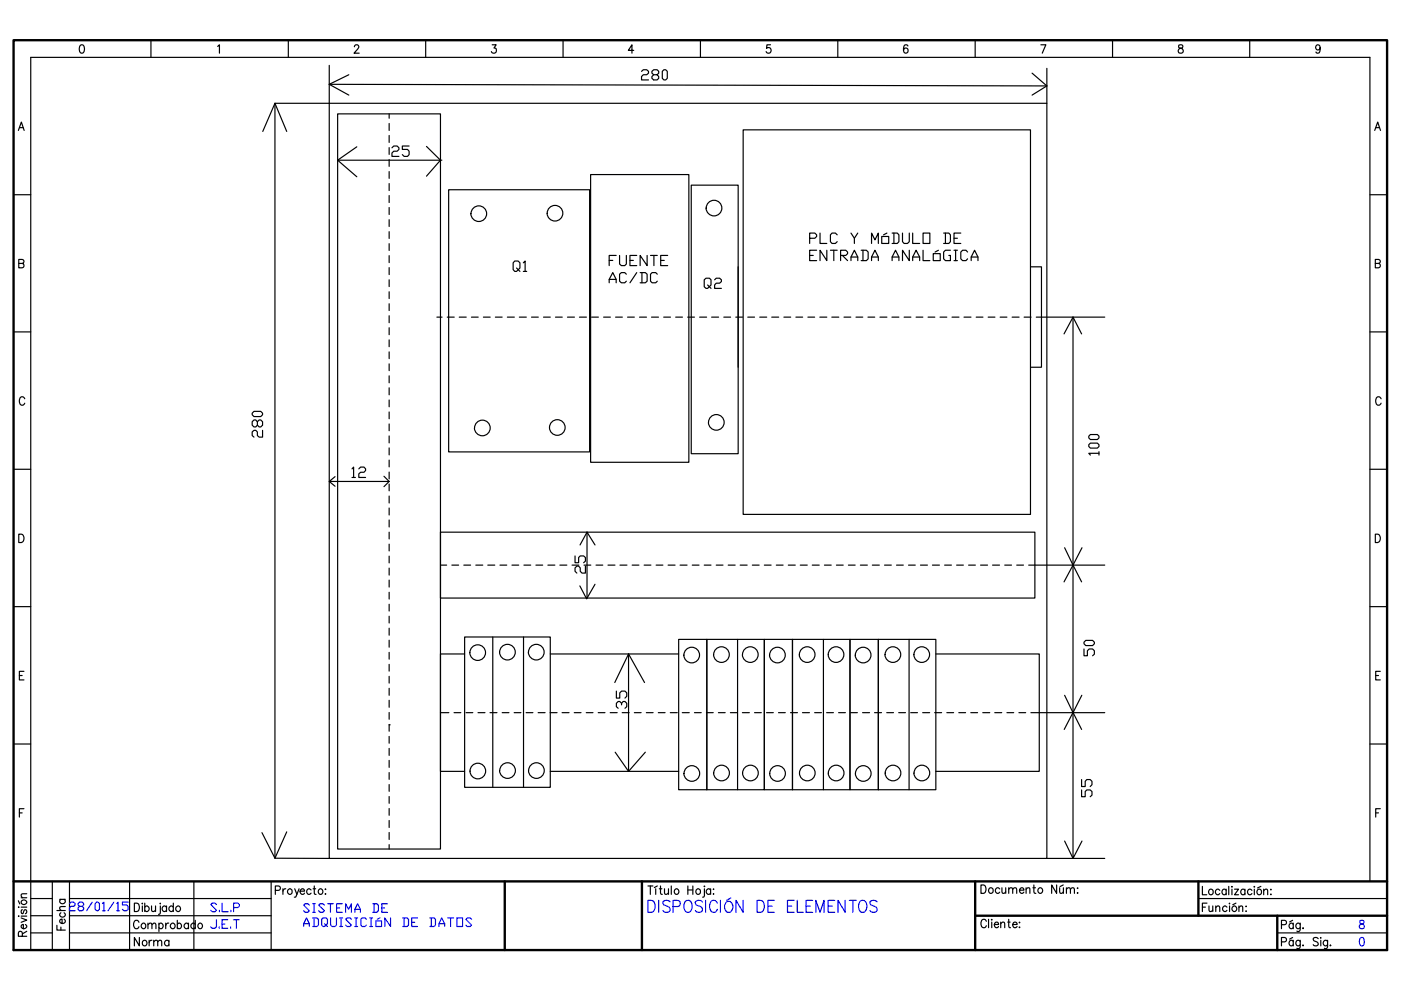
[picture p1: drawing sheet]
<svg xmlns="http://www.w3.org/2000/svg" width="297mm" height="210mm" viewBox="0 0 297 210" stroke-linecap="round" stroke-linejoin="round" font-family="sans-serif">
<!-- layer: Caddy_1 -->
<g fill="none" stroke="#00f" stroke-width=".25">
<path d="M137.4 190.9h.7a1.41 1.41 0 0 1 .8 1.3 1.41 1.41 0 0 1-.8 1.2h-.7zM139.7 190.9v2.5M142.1 191.2a.83 .83 0 0 0-.9-.4 .83 .83 0 0 0-.7 .7l.3 .4 .8 .3a.62 .62 0 0 1 .5 .7 .62 .62 0 0 1-.6 .5h-.4l-.6-.3M142.7 192.2h1a.66 .66 0 0 0 .6-.6 .66 .66 0 0 0-.6-.7h-1v2.5M145.2 191.2a.84 .84 0 0 1 1-.3 .84 .84 0 0 1 .5 1 1.14 1.14 0 0 1-1 1.5 1.62 1.62 0 0 1-.5-2.2zM148.9 191.2a.84 .84 0 0 0-.8-.3 .84 .84 0 0 0-.7 .6l.2 .4 .9 .3a.63 .63 0 0 1 .4 .7 .63 .63 0 0 1-.5 .5l-.8-.1-.2-.2M149.6 190.9v2.5M152.1 191.5a.85 .85 0 0 0-1-.6 .85 .85 0 0 0-.6 1v.6a.84 .84 0 0 0 .5 .9 .84 .84 0 0 0 1-.3l.1-.3M152.7 190.9v2.5M154.1 191.2l.2-.1a1.2 1.2 0 0 1 1.1 .9 1.2 1.2 0 0 1-.5 1.3l-.2 .1a1.2 1.2 0 0 1-1.1-.8 1.2 1.2 0 0 1 .5-1.4zM154.9 190.4l-.8 .5M157.6 190.9v2.5l-1.6-2.5v2.5"/>
<path d="M160.5 190.9h.8a1.41 1.41 0 0 1 .8 1.3 1.41 1.41 0 0 1-.8 1.2h-.8zM162.8 192.1h.9M164.2 190.9h-1.4v2.5h1.4M167 192.1h.9M168.4 190.9h-1.4v2.5h1.4M169 190.9v2.5h1.3M170.9 192.1h.9M172.3 190.9h-1.4v2.5h1.4M173 193.4v-2.5l.9 2.5 .8-2.5v2.5M175.6 192.1h.8M177 190.9h-1.4v2.5h1.4M179.2 190.9v2.5l-1.5-2.5v2.5"/>
<path d="M180 190.9h1.6M180.8 190.9v2.5M182.2 191.2l.5-.3a1.29 1.29 0 0 1 1.1 .8 1.29 1.29 0 0 1-.2 1.4l-.5 .3h-.4l-.5-.3a1.85 1.85 0 0 1 0-1.9zM186 191.2a.84 .84 0 0 0-.9-.3 .84 .84 0 0 0-.7 .6l.3 .4 .8 .3a.62 .62 0 0 1 .5 .7 .62 .62 0 0 1-.6 .5l-.7-.1-.3-.2M288.4 195.2l-.1 .4a.66 .66 0 0 0 .8 .4 .55 .55 0 0 1 0 .8 .55 .55 0 0 1-.8-.1 .61 .61 0 0 1 0-.6 .61 .61 0 0 1 .7-.3l.2-.4a.54 .54 0 0 0-.8-.2zM288.5 198.9l.3-.1a1.13 1.13 0 0 1 0 1.7h-.1a1.17 1.17 0 0 1-.2-1.6z"/>
</g>
<g fill="none" stroke="#000" stroke-width=".25">
<path d="M17.1 9.6l.3-.1a1.07 1.07 0 0 1 0 1.8h-.1a1.17 1.17 0 0 1-.2-1.7zM32 8.5v3.7M46.1 9.8l.4-.3v1.8M61.1 8.5v3.7M75.1 9.9l.3-.4 .6 .2a.55 .55 0 0 1-.2 .7l-.7 .9h1.1M90.3 8.5v3.7M104.4 9.5h.8l-.5 .7a.56 .56 0 0 1 .5 .9 .56 .56 0 0 1-1-.2M119.4 8.5v3.7M134.4 10.7h-1.2l.8-1.2v1.8M148.5 8.5v3.7M163.4 9.5h-.8l-.1 .8a.57 .57 0 0 1 .9 0 .57 .57 0 0 1-.1 .8 .57 .57 0 0 1-.9-.2M177.6 8.5v3.7"/>
<path d="M192.5 9.8a.47 .47 0 0 0-.7-.2l-.2 .2a1.07 1.07 0 0 0 .4 1.5 .52 .52 0 0 0 .6-.5 .52 .52 0 0 0-.5-.6 .52 .52 0 0 0-.5 .5M206.8 8.5v3.7M220.7 9.5h1l-.7 1.8M235.9 8.5v3.7M249.9 9.6v.5l.2 .1a.57 .57 0 0 1 .8 .5 .57 .57 0 0 1-.7 .6 .52 .52 0 0 1-.4-.6 .52 .52 0 0 1 .4-.4l.5-.2 .1-.3a.57 .57 0 0 0-.9-.2zM265 8.5v3.7M279.9 10.1a.49 .49 0 0 1-.7 .4 .49 .49 0 0 1-.2-.8 .49 .49 0 0 1 .8 .1l.1 .3a.86 .86 0 0 1-.6 1.2l-.3-.3M3.9 27.7l.6-1.8 .6 1.8M4.1 27.1h.8M291.5 27.7l.6-1.8 .6 1.8M291.7 27.1h.8M2.9 41.3h3.6"/>
<path d="M4 55h.7l.3 .2 .1 .3-.4 .4a.47 .47 0 0 1 .4 .4 .47 .47 0 0 1-.4 .5h-.7zM4 55.9h.7M290.4 41.3h3.7M291.6 55h.7l.3 .2 .1 .3-.4 .4a.47 .47 0 0 1 .4 .4 .47 .47 0 0 1-.4 .5h-.7zM291.6 55.9h.7M2.9 70.4h3.6M290.4 70.4h3.7M2.9 99.5h3.6M5.2 84.6a.57 .57 0 0 0-.8-.4 1.14 1.14 0 0 0 .1 1.7 .61 .61 0 0 0 .7-.4M290.4 99.5h3.7M292.8 84.6a.57 .57 0 0 0-.8-.4 1.14 1.14 0 0 0 .1 1.7 .61 .61 0 0 0 .7-.4M4 113.3a.91 .91 0 0 1 1.1 .8 .91 .91 0 0 1-1.1 .9z"/>
<path d="M291.6 113.3a.91 .91 0 0 1 1.1 .8 .91 .91 0 0 1-1.1 .9zM2.9 128.6h3.6M290.4 128.6h3.7M2.9 157.7h3.6M4.1 143.2h.6M5.1 142.3h-1v1.9h1M290.4 157.7h3.7M291.7 143.2h.6M292.7 142.3h-1v1.9h1M4.1 172.4h.6M5.1 171.5h-1v1.7M291.7 172.4h.6"/>
<path d="M292.7 171.5h-1v1.7M2.9 186.9h3.6M3.9 194.2h.1zM3.9 192.3h.1zM3.9 191l.3 .7M4.5 194.6l1.2 .5-1.2 .5M4.5 192.3h1.2M4.5 194.2h1.2M4.5 190.3h1.2M4.6 191a.59 .59 0 0 1 .9-.2 .59 .59 0 0 1 0 1 .59 .59 0 0 1-.9-.2zM4.7 198.5v-.9l-.3-.1h-.4l-.1 1h1.8M4.7 192.9a.47 .47 0 0 0-.2 .4 .47 .47 0 0 0 .2 .4l.2-.1 .3-.7h.3a.49 .49 0 0 1-.1 .8"/>
<path d="M5.4 196a.54 .54 0 0 1 0 .9 .54 .54 0 0 1-.8-.2v-.6l.4-.1v.9M5.7 189.5l-1.1 .1-.1 .4 .3 .3M5.7 197.5l-1 .5M6.5 197.8h4.6M6.5 190.5h4.6M6.5 194.2h4.6M11.1 186.9v14.5M12.1 196.2v1h1.7M12.1 193.1h1.7M12.7 190.7h1.1M12.9 193.5a.53 .53 0 0 0 0 .8 .53 .53 0 0 0 .7 0 .53 .53 0 0 0 0-.8M12.9 190.7a.53 .53 0 0 0 0 .8 .53 .53 0 0 0 .7 0 .53 .53 0 0 0 0-.8"/>
<path d="M12.9 196.6v.6M13.6 194.9a.53 .53 0 0 1 .1 .7 .53 .53 0 0 1-.8 .1 .53 .53 0 0 1-.1-.7l.4-.1v.9M13.8 192.2l-1.1 .1v.4l.3 .4M14.7 197.8h42.8M14.7 190.5h42.8M14.7 186.9v14.5M14.7 194.2h42.8M27.5 186.9v14.5M28.5 191.5a.9 .9 0 0 1 1.1 .9 .9 .9 0 0 1-1.1 .9zM29.5 195.6a.59 .59 0 0 0-.8-.5 .59 .59 0 0 0-.4 .7v.4a.59 .59 0 0 0 .5 .7 .59 .59 0 0 0 .7-.4M29.5 198.8v1.7l-1-1.7v1.7M30 196a.51 .51 0 0 1 .8-.1 .51 .51 0 0 1 0 .8 .51 .51 0 0 1-.8 0z"/>
<path d="M30.1 191.6h.1zM30.2 192.1v1.2M30.2 199.6a.53 .53 0 0 1 .8 0 .53 .53 0 0 1 0 .7 .53 .53 0 0 1-.8 0zM30.7 192.3a.53 .53 0 0 1 .8 0 .53 .53 0 0 1 0 .8 .53 .53 0 0 1-.8-.1M30.7 191.5v1.8M31.4 196.1l.3-.4 .5 .1v1.1M31.4 195.7v1.2M31.6 199.4v1.1M32.1 192.1v.9a.38 .38 0 0 0 .7 .2l.2-.2M32.2 199.4a.5 .5 0 0 0-.6 .5M32.2 196.1l.4-.4h.3l.2 .4v.8M32.6 199.7l.4-.3h.4v1.1"/>
<path d="M32.6 199.4v1.1M33 192.1v1.2M33.4 199.7l.4-.3h.4l.1 1.1M33.7 196a.56 .56 0 0 1 .9 .2 .56 .56 0 0 1-.6 .7l-.3-.2M33.7 195.7v1.8M33.9 191.6h.1zM34 192.1v1.5l-.1 .2-.3 .1M35.1 195.7v1.2M35.3 192.3a.53 .53 0 0 0-.8 0 .53 .53 0 0 0 0 .8 .53 .53 0 0 0 .8-.1M35.3 192.1v1.2M35.8 195.7a.58 .58 0 0 0-.7 .5M35.8 199.6a.53 .53 0 0 0-.8 0 .53 .53 0 0 0 0 .7 .53 .53 0 0 0 .8 0"/>
<path d="M35.8 199.4v1.1M36.7 192.3a.53 .53 0 0 0-.7 0 .53 .53 0 0 0 0 .8 .53 .53 0 0 0 .7-.1M36.7 191.5v1.8M37.6 196a.56 .56 0 0 1 .9 .2 .56 .56 0 0 1-.6 .7l-.3-.2M37.6 195.1v1.8M40 196a.53 .53 0 0 0-.8-.1 .53 .53 0 0 0 0 .8 .53 .53 0 0 0 .8 0M40 195.7v1.2M41.1 186.9v14.5M41.4 196a.53 .53 0 0 0-.8-.1 .53 .53 0 0 0 0 .8 .53 .53 0 0 0 .8 0M41.4 195.1v1.8M42 196a.51 .51 0 0 1 .8-.1 .51 .51 0 0 1 0 .8 .51 .51 0 0 1-.8 0zM57.5 186.9v14.5"/>
<path d="M58.4 188.8h.7a.47 .47 0 0 0 .4-.5 .47 .47 0 0 0-.4-.5h-.7v1.8M60 188.4v1.2M60.6 188.4l-.4 .2-.2 .3M61 188.7a.51 .51 0 0 1 .8 0 .51 .51 0 0 1 0 .7 .51 .51 0 0 1-.8 0zM62.5 188.4l.4 1.2M63.4 188.4l-.7 1.7-.3 .1M63.6 188.9h1a.47 .47 0 0 0-.5-.5 .47 .47 0 0 0-.5 .5l.1 .5a.47 .47 0 0 0 .4 .2 .47 .47 0 0 0 .5-.2M66 188.7a.53 .53 0 0 0-.8-.1 .53 .53 0 0 0 0 .8 .53 .53 0 0 0 .8 0M66.4 188.4h.5M66.6 187.8l.1 1.7 .3 .1M67.6 188.7a.51 .51 0 0 1 .7 0 .51 .51 0 0 1 0 .7 .51 .51 0 0 1-.7 0zM68.9 189.5h.2z"/>
<path d="M69 188.4v.2zM137.4 187.8h1M137.9 187.8v1.8M139 188.4v1.2M139.4 187.8l-.7 .4M139.8 188.4h.5M140 187.8v1.5l.1 .2 .3 .1M140.9 188.4l.1 1.1 .3 .1 .4-.3M141.7 188.4v1.2M142.3 187.8v1.8M143 188.7a.51 .51 0 0 1 .8 0 .51 .51 0 0 1 0 .7 .51 .51 0 0 1-.8 0zM145.8 187.8v1.8"/>
<path d="M145.8 188.7h1.1M146.9 187.8v1.8M147.6 188.7a.51 .51 0 0 1 .8 0 .51 .51 0 0 1 0 .7 .51 .51 0 0 1-.8 0zM149.3 187.9h.1zM149.4 188.4v1.5l-.1 .2-.3 .1M150.7 188.7a.53 .53 0 0 0-.8-.1 .53 .53 0 0 0 0 .8 .53 .53 0 0 0 .8 0M150.7 188.4v1.2M151.2 189.5h.1zM151.3 188.4v.2zM208 187.6a.91 .91 0 0 1 1.1 .9 .91 .91 0 0 1-1.1 .9zM209.1 195.3a.59 .59 0 0 0-.7-.4 .59 .59 0 0 0-.4 .7v.4a.59 .59 0 0 0 .4 .7 .59 .59 0 0 0 .7-.4M209.6 194.9v1.8"/>
<path d="M209.8 188.3a.55 .55 0 0 1 .8 .5 .55 .55 0 0 1-.8 .5l-.2-.4zM210.2 195h.2zM210.3 195.5v1.2M210.8 196h.9l-.1-.3a.51 .51 0 0 0-.7 .1 .51 .51 0 0 0 .1 .7 .51 .51 0 0 0 .7-.1M212 188.5a.53 .53 0 0 0-.8-.1 .53 .53 0 0 0 0 .8 .53 .53 0 0 0 .8 0M212.2 195.8l.4-.3 .3 .1 .1 1.1M212.2 195.5v1.2M212.4 188.2l.1 1.1 .4 .1 .3-.3M213.2 188.2v1.2M213.7 195.5h.5M213.9 188.6l.3-.4 .4 .1 .1 1.1M213.9 194.9v1.5l.1 .2 .2 .1"/>
<path d="M213.9 188.2v1.2M214.7 188.6l.4-.4 .4 .1 .1 1.1M214.7 196h.9a.47 .47 0 0 0-.4-.5 .47 .47 0 0 0-.5 .5v.2a.49 .49 0 0 0 .4 .5 .49 .49 0 0 0 .5-.3M216.1 196.6h.1zM216.1 195.6h.1zM216.2 188.7h.9a.47 .47 0 0 0-.5-.5 .47 .47 0 0 0-.4 .5v.2a.49 .49 0 0 0 .3 .5 .49 .49 0 0 0 .6-.2M217.6 188.6l.3-.4 .4 .1 .1 1.1M217.6 188.2v1.2M219 188.2h.5M219.2 187.6v1.5l.1 .2 .3 .1M220.1 188.5a.53 .53 0 0 1 .8-.1 .53 .53 0 0 1 0 .8 .53 .53 0 0 1-.8 0zM224 187.6v1.8l-1-1.8v1.8"/>
<path d="M224.7 188.2v1.1l.4 .1 .4-.3M225.4 187.6l-.7 .4M225.5 188.2v1.2M226.1 188.6l.4-.4 .4 .1v1.1M226.1 188.2v1.2M226.9 188.6l.4-.4 .4 .1 .1 1.1M228.4 189.3h.2zM228.4 188.3h.2zM254.1 190.5h40M254.9 187.9v1.8h1M254.9 192.3h.7M255.9 191.5h-1v1.8"/>
<path d="M256.3 192.1l.1 1.1 .4 .1 .3-.3M256.5 188.6a.55 .55 0 0 1 .7 .5 .55 .55 0 0 1-.7 .5l-.3-.4zM257.1 192.1v1.2M257.8 192.4l.3-.3 .4 .1 .1 1.1M257.8 192.1v1.2M258.6 188.8a.53 .53 0 0 0-.8-.1 .53 .53 0 0 0 0 .8 .53 .53 0 0 0 .8 0M260 188.8a.56 .56 0 0 0-1 .2 .56 .56 0 0 0 .7 .7l.3-.2M260 188.5v1.2M260.1 192.3a.53 .53 0 0 0-.7 0 .53 .53 0 0 0 0 .8 .53 .53 0 0 0 .7-.1M260.5 187.9v1.8M260.6 191.6h.1zM260.7 192.1v1.2"/>
<path d="M261.1 188h.2zM261.2 188.5v1.2M261.7 188.5h.9l-.9 1.2h.9M262 191.5l-.6 .3M262.7 192.4l.4-.3 .3 .1 .1 1.1M262.7 192.1v1.2M263.9 188.8a.56 .56 0 0 0-.9 .2 .56 .56 0 0 0 .7 .7l.2-.2M263.9 188.5v1.2M264.1 193.2h.1zM264.2 192.1v.1zM265.4 188.8a.53 .53 0 0 0-.7-.1 .53 .53 0 0 0 0 .8 .53 .53 0 0 0 .7 0M265.9 188h.1z"/>
<path d="M265.9 188.5v1.2M266.7 188.6a.55 .55 0 0 1 .8 .5 .55 .55 0 0 1-.8 .5l-.2-.4zM267.3 187.9l-.7 .4M267.9 188.9l.4-.4 .4 .1 .1 1.1M267.9 188.5v1.2M269.4 189.6h.1zM269.4 188.6h.1zM270.8 197.8h23.3M271.7 196.1h.7a.47 .47 0 0 0 .4-.5 .47 .47 0 0 0-.4-.5h-.7v1.8M271.7 199.7h.7a.47 .47 0 0 0 .4-.5 .47 .47 0 0 0-.4-.4h-.7v1.7M274.1 195.1l-.7 .4M274.1 198.8l-.7 .3"/>
<path d="M274.2 196a.56 .56 0 0 0-.9 .2 .56 .56 0 0 0 .6 .7l.3-.2M274.2 199.6a.56 .56 0 0 0-.9 .2 .56 .56 0 0 0 .6 .7l.3-.2M274.2 195.7v1.2M274.2 199.4v1.1M275.7 196a.53 .53 0 0 0-.8-.1 .53 .53 0 0 0 0 .8 .53 .53 0 0 0 .8 0M275.7 195.7l-.1 1.6-.2 .2-.4-.1M275.7 199.6a.53 .53 0 0 0-.8 0 .53 .53 0 0 0 0 .7 .53 .53 0 0 0 .8 0M275.7 199.4l-.1 1.6-.2 .1h-.4M276.2 196.8h.2zM279.5 199a.58 .58 0 0 0-.6-.3 .58 .58 0 0 0-.5 .5l.2 .2 .7 .4a.42 .42 0 0 1 .2 .4 .42 .42 0 0 1-.4 .3h-.5l-.2-.2M280 198.9h.1zM280 199.4v1.1"/>
<path d="M281.5 199.6a.53 .53 0 0 0-.8 0 .53 .53 0 0 0 0 .7 .53 .53 0 0 0 .8 0M281.5 199.4l-.1 1.6-.2 .1h-.4M290.4 186.9v-174.7h-283.9v189.2M276.3 200.4v.1zM282.1 200.4v.1z"/>
<circle cx="36.6" cy="196.4" r=".56"/>
<circle cx="37.7" cy="192.7" r=".55"/>
<circle cx="261.7" cy="192.7" r=".56"/>
</g>
<path d="M2.9 8.5h291.2v192.9h-291.2zM2.9 186.9h291.2M107 186.9v14.5M136.1 186.9v14.5M206.8 186.9v14.5M206.8 194.2h87.3M254.1 186.9v7.3M270.8 194.2v7.2" fill="none" stroke="#000" stroke-width=".5"/>
<!-- layer: 0 -->
<g fill="none" stroke="#00f" stroke-width=".25">
<path d="M14.7 191.6l.3-.3h.6l.3 .3v.3l-.3 .3h-.6l-.3 .3v.6h1.2M16.8 192.2l-.2 .3v.3l.2 .3h.6l.3-.3v-.3l-.3-.3h-.6l-.2-.3v-.3l.2-.3h.6l.3 .3v.3l-.3 .3M19.6 191.3l-1.2 1.8M20.2 191.6l.3-.3h.3l.3 .3v1.2l-.3 .3h-.3l-.3-.3zM21.7 191.6l.3-.3v1.8M21.7 193.1h.6M24.1 191.3l-1.2 1.8M24.7 191.6l.3-.3v1.8M24.7 193.1h.7M27.2 191.3h-1.2v.6h.8l.4 .3v.6l-.4 .3h-.6l-.2-.3M45.9 191.8l-.3-.3h-.6l-.3 .3 1.2 1.2-.3 .3h-.6l-.3-.3M45.9 195v1.5l-.3 .3h-.6l-.3-.3"/>
<path d="M46.5 196.5v.3M46.5 193v.3M47.1 195.9h.6M47.1 191.5v1.8h1.2M48.3 195h-1.2v1.8h1.2M48.9 196.5v.3M48.9 193v.3M49.5 195h1.2M49.5 192.4h1l.3-.3v-.3l-.3-.3h-1v1.8M50.1 195v1.8M64.4 196.4v-.6l.6-1.2 .6 1.2v.6M64.4 195.8h1.2"/>
<path d="M65.6 191.9l-.3-.3h-.6l-.3 .3 1.2 1.2-.3 .3h-.6l-.3-.3M66.3 194.6h.9l.3 .3v1.2l-.3 .3h-.9M66.3 193.4h.6M66.3 191.6h.6M66.6 191.6v1.8M66.6 194.6v1.8M68.2 194.9l.3-.3h.6l.3 .3v.9l-.6 .6h-.3l-.3-.3zM68.8 191.9l-.3-.3h-.6l-.3 .3 1.2 1.2-.3 .3h-.6l-.3-.3M68.8 195.8l.6 .6M69.5 191.6h1.2M70.1 191.6v1.8M70.1 194.6v1.5l.3 .3h.6l.3-.3v-1.5"/>
<path d="M71.4 192.5h.6M72 196.4h.6M72 194.6h.6M72.3 194.6v1.8M72.6 191.6h-1.2v1.8h1.2M73.3 193.4v-1.8l.6 1.2 .6-1.2v1.8M74.5 194.9l-.3-.3h-.6l-.3 .3 1.2 1.2-.3 .3h-.6l-.3-.3M75.2 193.4v-.6l.6-1.2 .6 1.2v.6M75.2 192.8h1.2M75.2 196.4h.6M75.2 194.6h.6M75.5 194.6v1.8"/>
<path d="M77.7 194.9l-.3-.3h-.6l-.3 .3v1.2l.3 .3h.6l.3-.3M78.4 196.4h.6M78.4 194.6h.6M78.7 194.6v1.8M79 191.6h.9l.3 .3v1.2l-.3 .3h-.9M79.3 191.6v1.8M79.7 195.3h1.2v1.1h-1.2zM80.6 194.6l-.6 .3M80.9 192.5h.6M82.2 191.6h-1.3v1.8h1.3M82.8 194.6v1.8l-1.2-1.8v1.8M85.4 194.6h.9l.3 .3v1.2l-.3 .3h-.9"/>
<path d="M85.7 194.6v1.8M87.3 195.6h.6M88.5 194.6h-1.2v1.8h1.2M91.1 194.6h.9l.3 .3v1.2l-.3 .3h-.9M91.4 194.6v1.8M93 196.4v-.6l.6-1.2 .7 1.2v.6M93 195.8h1.3M95 194.6h1.2M95.5 194.6v1.8M96.9 194.6h1.2v1.8h-1.2zM100 194.9l-.3-.3h-.6l-.3 .3 1.2 1.2-.3 .3h-.6l-.3-.3"/>
</g>
<g fill="none" stroke="#000" stroke-width=".25">
<path d="M69.8 13.9v8h-11.5v160.1h11.5M69.8 17.9l152.2 .3M69.8 17.9l4.2 2.3M74 15.8l-4.2 2.1M136 15.1l.4-.3h.7l.4 .3v.4l-.4 .3h-.7l-.4 .4v.7h1.5M138.6 15.8l-.4 .4v.4l.4 .3h.7l.4-.3v-.4l-.4-.4h-.7l-.4-.3v-.4l.4-.3h.7l.4 .3v.4l-.4 .3M140.4 15.1l.4-.3h.3l.4 .3v1.5l-.4 .3h-.3l-.4-.3zM218.8 15.5l3.2 2.7M222 14.5v7.4M222 18.2l-3.2 2M55.7 27.9l2.6-6 2.5 6M69.8 21.9h152.2v160.1h-152.2z"/>
<path d="M71.6 24.1h21.8v155.9h-21.8zM71.6 34h22.1M71.6 34l4 3.5M75.6 31.1l-4 2.9M82.5 24.1v1M82.5 26.2v1.5M82.5 28.7v1.5M82.5 31.3v1.4M82.5 33.8v1.5M82.5 36.4v1.4M82.5 38.9v1.5M83.1 31.3l.4-.3h.7l.4 .3v.4l-.4 .4h-.7l-.4 .3v.8h1.5"/>
<path d="M86.7 31h-1.4v.7h1.1l.3 .4v.7l-.3 .4h-.7l-.4-.4M90.4 31l3 3-3 3.4M125.2 37h20.8v61h-20.8zM146.6 39.3h9.9v56.9h-9.9zM157.6 27.5h60.9v81.6h-60.9zM82.5 41.5v1.4M82.5 44v1.5M82.5 46.6v1.4M82.5 49.1v1.5M82.5 51.7v1.4M82.5 54.2v1.5M82.5 56.7v1.5"/>
<path d="M82.5 59.3v1.5M95.1 40.2h29.9v55.6h-29.9zM99.9 45.3a1.67 1.67 0 0 1 2.4-1.4 1.67 1.67 0 0 1 .2 2.8 1.67 1.67 0 0 1-2.6-1l-.1-.4M109.1 55.3h.8l.3 .4v1.1l-.7 .7h-.4l-.3-.3v-1.5zM109.5 56.8l.7 .7M111 55.7l.3-.4v2.2M111 57.5h.7M116 45.2a1.67 1.67 0 0 1 2.4-1.4 1.67 1.67 0 0 1 .3 2.8 1.67 1.67 0 0 1-2.6-.9l-.1-.5M129.2 60v-.8l.7-1.4 .7 1.4v.8M129.2 55.2h.7M129.2 59.2h1.4M130.6 54.2h-1.4v2.1"/>
<path d="M131.4 54.2v1.8l.3 .3h.8l.3-.3v-1.8M132.8 58.1l-.3-.3h-.8l-.3 .3v1.5l.3 .4h.8l.3-.4M133.6 55.2h.7M135 54.2h-1.4v2.1h1.4M135 57.8l-1.4 2.2M135.7 57.8h1.1l.4 .3v1.5l-.4 .4h-1.1M136.1 57.8v2.2M137.2 54.2v2.1l-1.5-2.1v2.1M137.9 54.2h1.5M138.6 54.2v2.1M139.4 58.1l-.4-.3h-.7l-.4 .3v1.5l.4 .4h.7l.4-.4M140.1 55.2h.7"/>
<path d="M141.6 54.2h-1.5v2.1h1.5M149.3 59.3l.4-.3h.7l.3 .3v1.1l-.7 .7h-.3l-.4-.3zM149.7 44.1a1.67 1.67 0 0 1 2.5-1.4 1.67 1.67 0 0 1 .2 2.8 1.67 1.67 0 0 1-2.6-.9l-.1-.5M151.5 59.3l.3-.3h.8l.4 .3v.4l-.4 .3h-.8l-.3 .4v.7h1.5M156.5 56.6v21.3M171.7 50.5h1.1l.3-.4v-.3l-.3-.4h-1.1v2.2M171.7 54.2h.7M173.1 53.1h-1.4v2.2h1.4M173.9 49.4v2.2h1.4M175.3 53.1v2.2l-1.4-2.2v2.2M176.1 53.1h1.4M176.8 53.1v2.2"/>
<path d="M177.5 49.8l-.4-.4h-.7l-.3 .4v1.4l.3 .4h.7l.4-.4M178.2 54.2h1.1l.4-.4v-.4l-.4-.3h-1.1v2.2M178.6 54.2l1.1 1.1M180.4 49.4l.7 1.1v1.1M180.4 55.3v-.8l.7-1.4 .8 1.4v.8M180.4 54.5h1.5M181.9 49.4l-.8 1.1M182.6 53.1h1.1l.4 .3v1.5l-.4 .4h-1.1M183 53.1v2.2M184.8 51.6v-2.2l.7 1.5 .7-1.5v2.2M184.8 55.3v-.8l.7-1.4 .7 1.4v.8M184.8 54.5h1.4"/>
<path d="M186.9 50.1h1.5v1.5h-1.5zM188 49.4l-.7 .4M189.1 49.4h1.1l.4 .4v1.4l-.4 .4h-1.1M189.1 55.3v-.8l.8-1.4 .7 1.4v.8M189.1 54.5h1.5M189.5 49.4v2.2M191.3 49.4v1.8l.4 .4h.7l.4-.4v-1.8M192.8 53.1v2.2l-1.5-2.2v2.2M193.5 49.4v2.2h1.5M193.5 55.3v-.8l.7-1.4 .8 1.4v.8M193.5 54.5h1.5M195.7 49.4h1.4v2.2h-1.4z"/>
<path d="M195.7 53.1v2.2h1.4M197.9 53.8h1.4v1.5h-1.4zM199 53.1l-.8 .3M200.1 49.4h1.1l.3 .4v1.4l-.3 .4h-1.1M200.4 49.4v2.2M201.5 53.1h-1.1l-.3 .3v1.5l.3 .4h1.1v-1.1h-.3M202.3 50.5h.7M202.3 53.1h.7M202.3 55.3h.7M202.6 53.1v2.2M203.7 49.4h-1.4v2.2h1.4M205.1 53.4l-.3-.3h-.7l-.4 .3v1.5l.4 .4h.7l.3-.4"/>
<path d="M205.9 55.3v-.8l.7-1.4 .7 1.4v.8M205.9 54.5h1.4M218.5 56.6h2.3v21.3h-2.3M82.5 61.9v1.4M82.5 64.4v1.4M82.5 66.9v1.5M82.5 69.5v1.5M82.5 72.1v1.4M82.5 74.6v1.4M82.5 77.1v1.5M82.5 79.7v1.5M92.6 67.2h1.1"/>
<path d="M94.8 67.2h1.5M97.4 67.2h1.4M99.9 67.2h1.5M102.5 67.2h1.4M105 67.2h1.5M107.6 67.2h1.5M110.1 67.2h1.5M112.7 67.2h1.4M115.2 67.2h1.5M117.8 67.2h1.4M120.3 67.2h1.5M122.9 67.2h1.4"/>
<path d="M125.4 67.2h1.5M128 67.2h1.4M130.5 67.2h1.5M133.1 67.2h1.4M135.6 67.2h1.5M138.1 67.2h1.5M140.7 67.2h1.5M143.3 67.2h1.4M145.8 67.2h1.4M148.3 67.2h1.5M150 60.4l.7 .7M150.9 67.2h1.5"/>
<path d="M153.5 67.2h1.4M156 67.2h1.4M158.5 67.2h1.5M161.1 67.2h1.5M163.6 67.2h1.5M166.2 67.2h1.4M168.7 67.2h1.5M171.3 67.2h1.4M173.8 67.2h1.5M176.4 67.2h1.4M178.9 67.2h1.5M181.5 67.2h1.4"/>
<path d="M184 67.2h1.5M186.6 67.2h1.4M189.1 67.2h1.5M191.7 67.2h1.4M194.2 67.2h1.5M196.8 67.2h1.4M199.3 67.2h1.4M201.8 67.2h1.5M204.4 67.2h1.5M207 67.2h1.4M209.5 67.2h1.4M212 67.2h1.5"/>
<path d="M214.6 67.2h1.5M217.1 67.2h1.5M219.7 67.2h14.5M227.5 67.2v114.8l1.9-3.7M227.5 67.2l-1.9 3.6M227.5 67.2l1.8 3.6M53.8 87.2h1.5l.4 .4v.3l-.4 .4h-1.5l-.3-.4v-.3zM54.6 89.4l-.4-.4h-.4l-.3 .4v.7l.3 .4h.4l.4-.4v-.7l.3-.4h.4l.4 .4v.7l-.4 .4h-.4l-.3-.4M55.7 91.2v1.5h-.8l-.3-.4v-.7l-.4-.4h-.4l-.3 .4v.7l.3 .4M74.6 99.4l.4-.4v2.2M76.1 99.4l.4-.4h.7l.3 .4v.4l-.3 .3h-.7l-.4 .4v.7h1.4M82.5 82.2v1.5"/>
<path d="M82.5 84.8v1.4M82.5 87.3v1.5M82.5 89.9v1.4M82.5 92.4v1.5M82.5 95v1.4M82.5 97.6v1.4M100.6 90.7a1.67 1.67 0 0 1 2.5-1.4 1.67 1.67 0 0 1 .2 2.9 1.67 1.67 0 0 1-2.6-1l-.1-.4M230.8 94.3l.4-.3h1.5l.3 .3v.4l-.3 .3h-1.5l-.4-.3zM230.8 92.5l.4-.4h1.5l.3 .4v.4l-.3 .3h-1.5l-.4-.3zM233 96.1h-2.2l.4 .4M233 95.8v.7M69.8 102.1l1.2 1"/>
<path d="M71 101.1l-1.2 1h12.7M74.6 101.2h.8M81.4 101l1.1 1.1M82.5 100.1v1.4M82.5 102.6v1.5M82.5 105.2v1.5M82.5 107.7v1.5M82.5 110.3v1.4M82.5 112.8v1.5M82.5 115.4v1.4M82.5 117.9v1.5M82.5 102.1l-1.1 1.1"/>
<path d="M93.4 112.8h126v14h-126zM93.4 119.8h1.3M95.8 119.8h1.4M98.3 119.8h1.5M100.9 119.8h1.5M103.4 119.8h1.5M106 119.8h1.4M108.5 119.8h1.5M111.1 119.8h1.4M113.6 119.8h1.5M116.2 119.8h1.4M118.7 119.8h1.5"/>
<path d="M121.3 119.8h1.4M121.9 117.9v1.4h.8v-1.1l.3-.3h.7l.4 .3v.8l-.4 .3M123.8 119.8h1.5M124.5 112.8v14M124.5 112.8l-1.5 2.7M124.5 112.8l1.7 2.7M126.4 119.8h1.4M128.9 119.8h1.5M131.4 119.8h1.5M134 119.8h1.5M136.6 119.8h1.4M139.1 119.8h1.4"/>
<path d="M141.6 119.8h1.5M144.2 119.8h1.5M146.8 119.8h1.4M149.3 119.8h1.4M151.8 119.8h1.5M154.4 119.8h1.5M156.9 119.8h1.5M159.5 119.8h1.5M162.1 119.8h1.4M164.6 119.8h1.4M167.1 119.8h1.5M169.7 119.8h1.5"/>
<path d="M172.2 119.8h1.5M174.8 119.8h1.4M177.3 119.8h1.5M179.9 119.8h1.4M182.4 119.8h1.5M185 119.8h1.4M187.5 119.8h1.5M190.1 119.8h1.4M192.6 119.8h1.5M195.2 119.8h1.4M197.7 119.8h1.5M200.3 119.8h1.4"/>
<path d="M202.8 119.8h1.5M205.4 119.8h1.4M207.9 119.8h1.5M210.4 119.8h1.5M213 119.8h1.5M215.6 119.8h1.4M218.1 119.8h16.1M225.7 116.1l1.8 3.7M227.5 119.8l-1.9 3.6M227.5 119.8l1.8 3.6M229.4 116.1l-1.9 3.7M82.5 120.5v1.4"/>
<path d="M82.5 123v1.5M82.5 125.6v1.4M82.5 128.1v1.5M82.5 130.7v1.4M82.5 133.2v1.5M82.5 135.7v1.5M82.5 138.3v1.5M98.5 135.1h18.2v31.8h-18.2zM98.5 138.7h-5.1v24.8h5.1M99.6 138.4a1.67 1.67 0 0 1 2.4-1.5 1.67 1.67 0 0 1 .3 2.8 1.67 1.67 0 0 1-2.6-.9l-.1-.4M104.5 135.1v31.8zM105.9 138.3a1.66 1.66 0 0 1 2.4-1.5 1.66 1.66 0 0 1 .3 2.8 1.66 1.66 0 0 1-2.6-.9l-.1-.4"/>
<path d="M111 135.1v31.8M112.1 138.3a1.67 1.67 0 0 1 2.4-1.4 1.67 1.67 0 0 1 .2 2.8 1.67 1.67 0 0 1-2.6-1l-.1-.4M116.7 138.7h27.2M124.1 120v1.5h-.7l-.4-.4v-.7l-.3-.4h-.4l-.4 .4v.7l.4 .4M126.2 123.9l-1.8 3.1-1.5-2.8M133.3 138.7v24.8M133.3 138.7l-3 6M133.3 138.7l3.4 6M143.9 135.6h18.2v31.8h-18.2zM145 138.9a1.66 1.66 0 0 1 2.4-1.5 1.66 1.66 0 0 1 .3 2.8 1.66 1.66 0 0 1-2.6-.9l-.1-.4M149.9 135.6v31.8M151.3 138.8a1.66 1.66 0 0 1 2.4-1.5 1.66 1.66 0 0 1 .3 2.8 1.66 1.66 0 0 1-2.6-.8l-.1-.5"/>
<path d="M156.4 135.6v31.8M157.4 138.8a1.67 1.67 0 0 1 2.5-1.4 1.67 1.67 0 0 1 .2 2.8 1.67 1.67 0 0 1-2.6-.9l-.1-.5M162.1 135.6h18.1v31.8h-18.1zM163.2 138.9a1.67 1.67 0 0 1 2.4-1.4 1.67 1.67 0 0 1 .3 2.8 1.67 1.67 0 0 1-2.7-1v-.4M168 135.6v31.8M169.5 138.8a1.67 1.67 0 0 1 2.4-1.4 1.67 1.67 0 0 1 .3 2.8 1.67 1.67 0 0 1-2.7-.9v-.5M174.6 135.6v31.8M175.6 138.8a1.66 1.66 0 0 1 2.4-1.5 1.66 1.66 0 0 1 .3 2.8 1.66 1.66 0 0 1-2.6-.8l-.1-.5M180.2 135.6h18.2v31.8h-18.2zM181.3 138.9a1.67 1.67 0 0 1 2.5-1.4 1.67 1.67 0 0 1 .2 2.8 1.67 1.67 0 0 1-2.6-1l-.1-.4M186.2 135.6v31.8M187.7 138.8a1.67 1.67 0 0 1 2.4-1.4 1.67 1.67 0 0 1 .2 2.8 1.67 1.67 0 0 1-2.6-.9l-.1-.5"/>
<path d="M192.7 135.6v31.8M193.8 138.8a1.66 1.66 0 0 1 2.4-1.5 1.66 1.66 0 0 1 .3 2.8 1.66 1.66 0 0 1-2.7-.8v-.5M198.4 138.7h21.9v24.8h-21.9M229.8 136.2l.4-.4h1.4l.4 .4v.3l-.4 .4h-1.4l-.4-.4zM229.8 137.6v1.4h.7v-1l.4-.4h.7l.4 .4v.7l-.4 .3M82.5 153.7h.1M82.5 140.9v1.4M82.5 143.4v1.4M82.5 145.9v1.5M82.5 148.5v1.5M82.5 151.1v1.4M82.5 153.6v1.4"/>
<path d="M82.5 156.1v1.5M82.5 158.7v1.5M93.4 151.1h1.8M96.3 151.1h1.4M98.8 151.1h1.4M101.3 151.1h1.5M103.9 151.1h1.5M106.5 151.1h1.4M109 151.1h1.4M111.5 151.1h1.5M114.1 151.1h1.5M116.6 151.1h1.5"/>
<path d="M119.2 151.1h1.4M121.8 151.1h1.4M124.3 151.1h1.4M126.8 151.1h1.5M129.4 151.1h1.5M130.4 159.5l2.9 4 3.5-4M130.7 146.5v1.5h.7v-1.1l.4-.4h.7l.4 .4v.7l-.4 .4M131.8 149.5v-.4l.3-.4h.4l.4 .4v.7l-.4 .4M131.8 149.1l-.4-.4h-.3l-.4 .4v.7l.4 .4M131.9 151.1h1.5M134.5 151.1h1.4M137 151.1h1.5"/>
<path d="M139.6 151.1h1.4M142.1 151.1h1.5M144.7 151.1h1.4M147.2 151.1h1.5M149.8 151.1h1.4M152.3 151.1h1.5M154.9 151.1h1.4M157.4 151.1h1.5M160 151.1h1.4M162.5 151.1h1.5M165.1 151.1h1.4M167.6 151.1h1.5"/>
<path d="M170.1 151.1h1.5M172.7 151.1h1.5M175.3 151.1h1.4M177.8 151.1h1.4M180.3 151.1h1.5M182.9 151.1h1.5M185.4 151.1h1.5M188 151.1h1.4M190.5 151.1h1.5M193.1 151.1h1.4M195.6 151.1h1.5M198.2 151.1h1.4"/>
<path d="M200.7 151.1h1.5M203.3 151.1h1.4M205.8 151.1h1.5M208.4 151.1h1.4M210.9 151.1h1.5M213.5 151.1h1.4M216 151.1h1.5M218.6 151.1h15.6M225.6 154.7l1.9-3.6 1.8 3.6M225.7 147.4l1.8 3.7 1.9-3.7M60.8 176.4l-2.5 5.6-2.8-5.5M82.5 161.2v1.5"/>
<path d="M82.5 163.8v1.4M82.5 166.3v1.5M82.5 168.9v1.4M82.5 171.4v1.5M82.5 174v1.4M82.5 176.5v1.5M82.5 179.1v.9M99.7 163.5a1.66 1.66 0 0 1 2.3-1.5 1.66 1.66 0 0 1 .4 2.8 1.66 1.66 0 0 1-2.7-.9v-.4M106 163.4a1.66 1.66 0 0 1 2.2-1.5 1.66 1.66 0 0 1 .7 2.6 1.66 1.66 0 0 1-2.7-.3l-.3-.8M112.1 163.4a1.67 1.67 0 0 1 2.4-1.4 1.67 1.67 0 0 1 .3 2.8 1.67 1.67 0 0 1-2.7-1v-.4M116.7 163.5h27.2M145 164a1.67 1.67 0 0 1 2.5-1.4 1.67 1.67 0 0 1 .2 2.8 1.67 1.67 0 0 1-2.6-1l-.1-.4"/>
<path d="M151.3 163.9a1.67 1.67 0 0 1 2.5-1.4 1.67 1.67 0 0 1 .2 2.8 1.67 1.67 0 0 1-2.6-.9l-.1-.5M157.5 163.9a1.66 1.66 0 0 1 2.4-1.4 1.66 1.66 0 0 1 .3 2.7 1.66 1.66 0 0 1-2.7-.8l-.1-.5M169.5 163.9a1.66 1.66 0 0 1 2.4-1.5 1.66 1.66 0 0 1 .3 2.8 1.66 1.66 0 0 1-2.6-.8l-.1-.5M175.6 163.9a1.67 1.67 0 0 1 2.5-1.4 1.67 1.67 0 0 1 .2 2.8 1.67 1.67 0 0 1-2.6-.9l-.1-.5M187.7 163.9a1.67 1.67 0 0 1 2.4-1.4 1.67 1.67 0 0 1 .3 2.8 1.67 1.67 0 0 1-2.7-.9v-.5M193.8 163.9a1.66 1.66 0 0 1 2.3-1.5 1.66 1.66 0 0 1 .6 2.6 1.66 1.66 0 0 1-2.7-.3l-.2-.8M225.7 178.3l1.8 3.7M229.3 167.5v1.4h.8v-1.1l.3-.3h.7l.4 .3v.8l-.4 .3M229.3 165.3v1.5h.8v-1.1l.3-.4h.7l.4 .4v.7l-.4 .4M222 182h12.2"/>
<circle cx="118.2" cy="90.6" r="1.66"/>
<circle cx="151.9" cy="89.6" r="1.66"/>
<circle cx="164.9" cy="164" r="1.66"/>
<circle cx="183" cy="164" r="1.66"/>
</g>
</svg>
